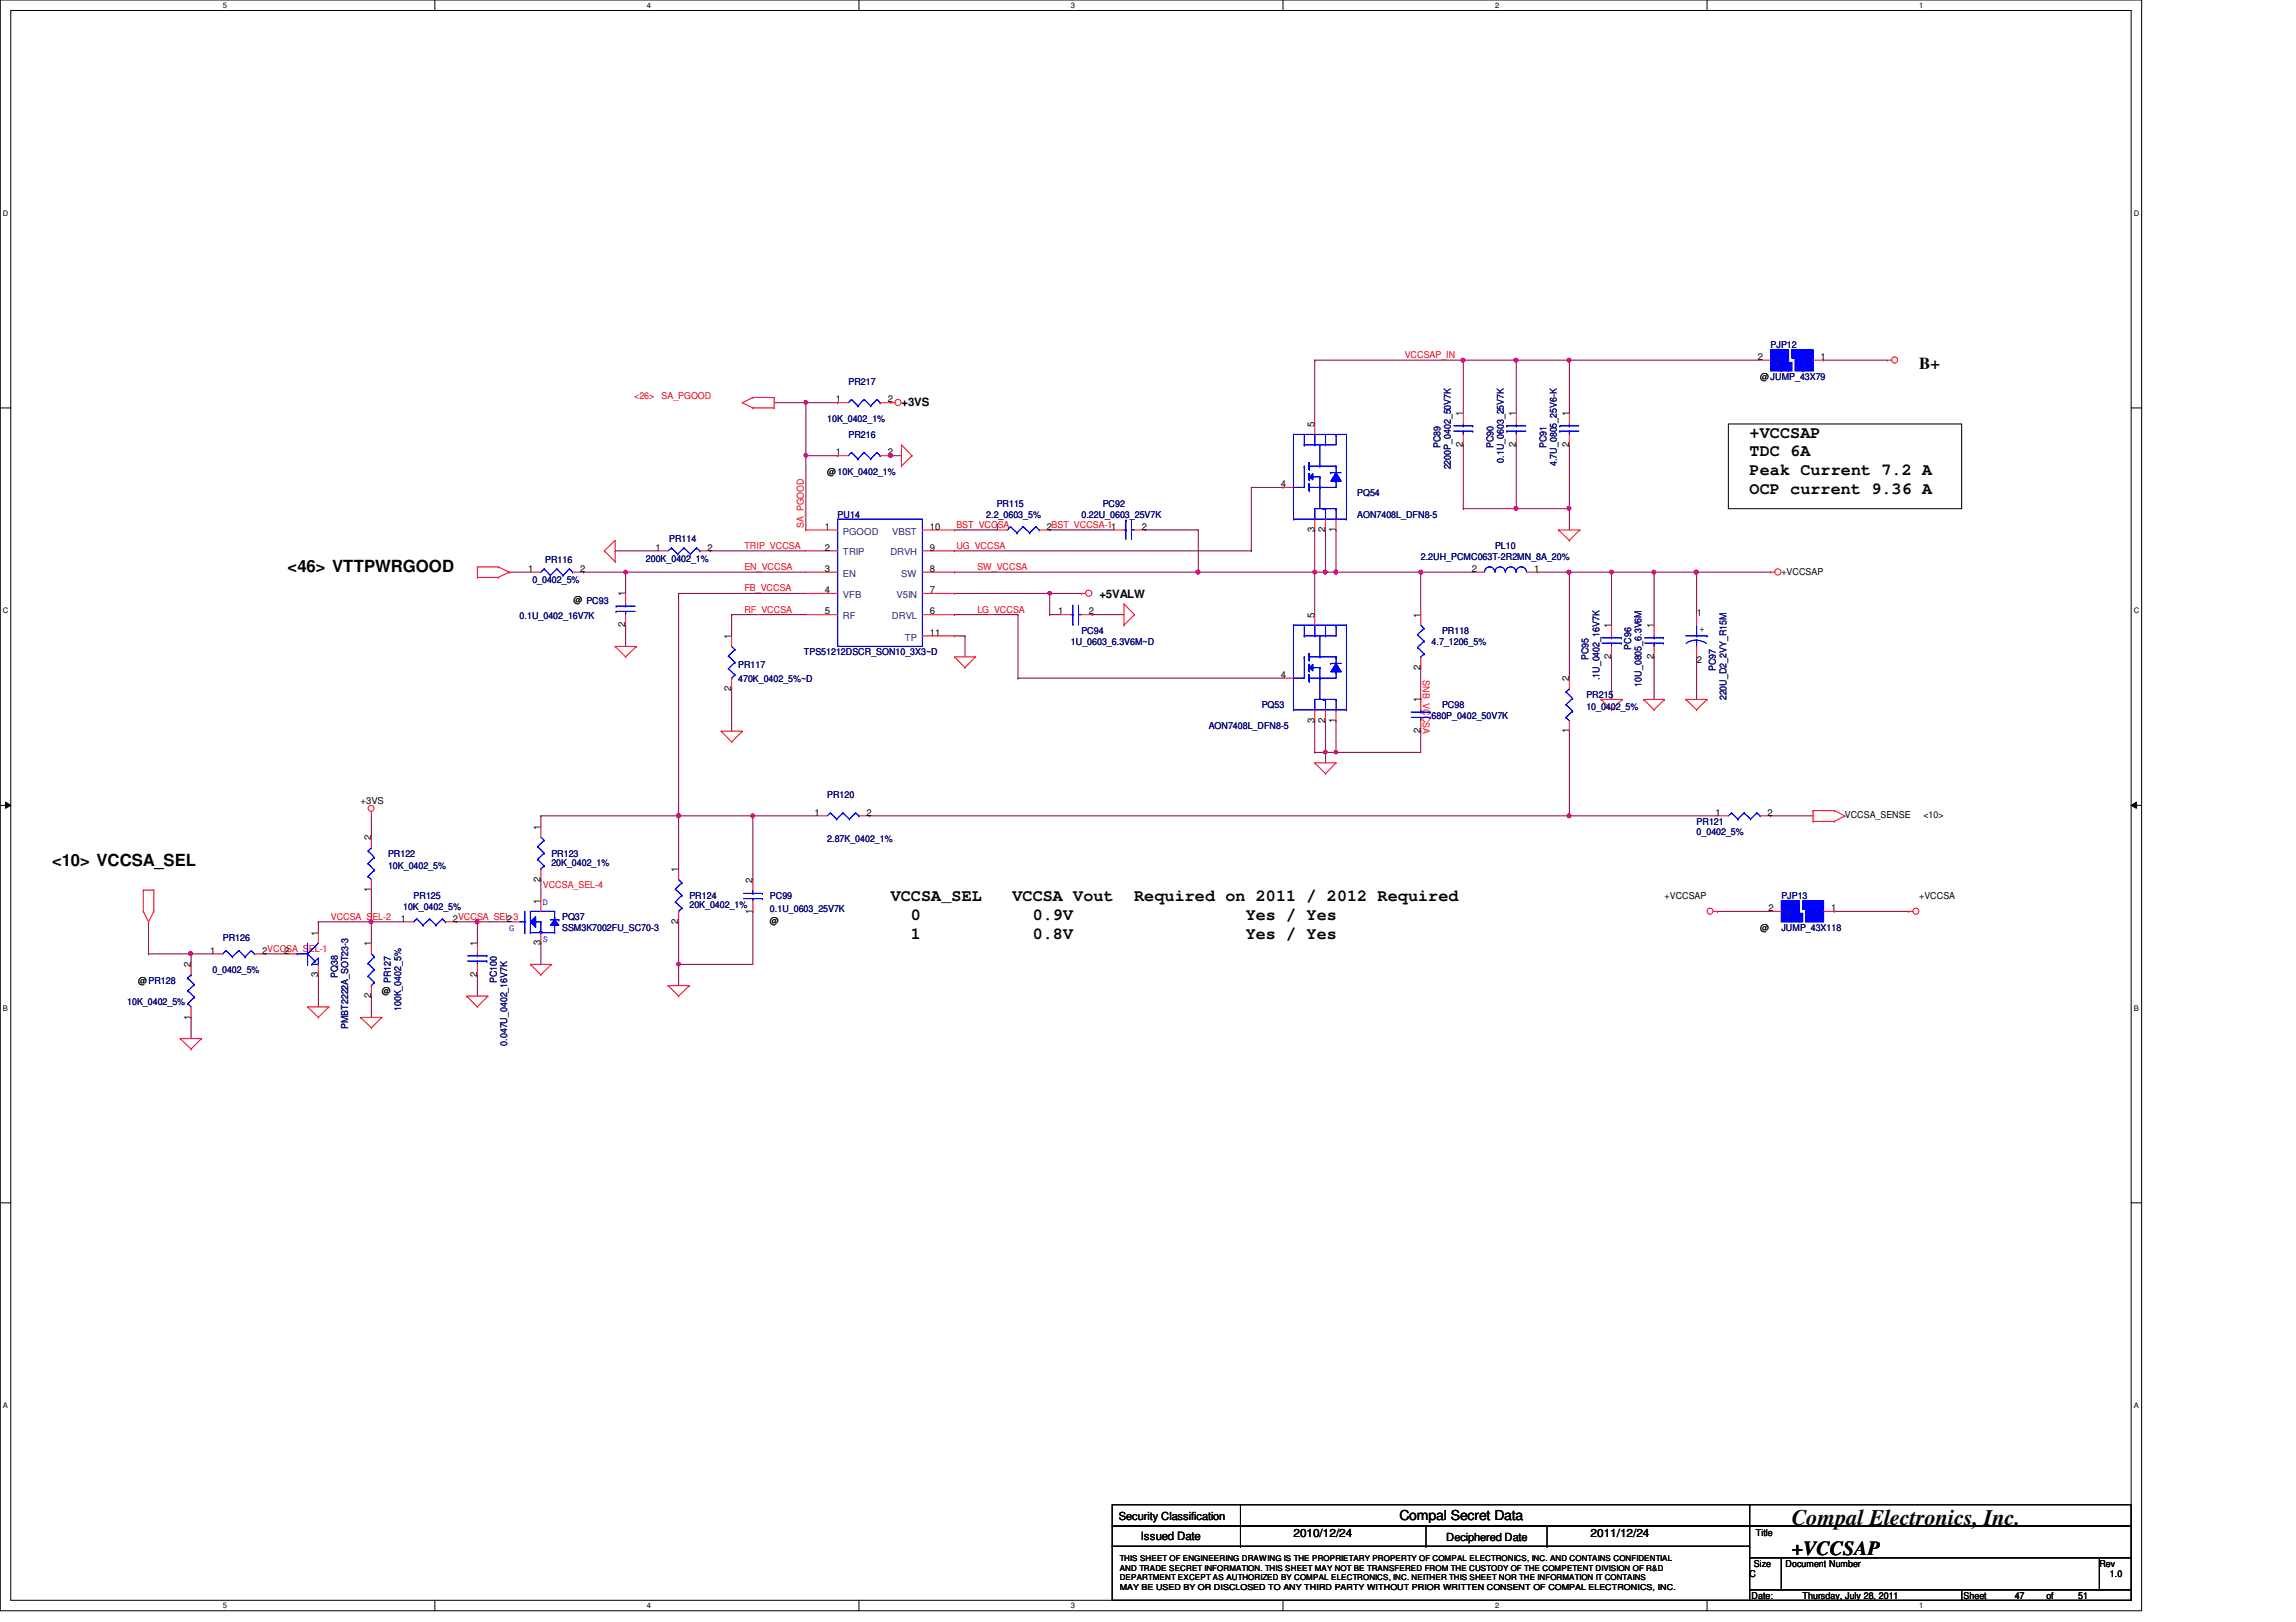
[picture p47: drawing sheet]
<svg xmlns="http://www.w3.org/2000/svg" width="297mm" height="210mm" viewBox="0 0 297 210" stroke-linecap="round" stroke-linejoin="round" font-family="sans-serif">
<defs><g id="words">
<text font-size="2.9" x="231.8" y="197.4">Compal Electronics, Inc.</text>
<text font-size="2.6" x="231.8" y="201.2">+VCCSAP</text>
<g font-size="2.2">
<text x="248.3" y="47.8">B+</text>
<text x="226.4" y="56.6">+VCCSAP</text>
<text x="226.4" y="59.1">TDC 6A</text>
<text x="226.4" y="61.5">Peak Current 7.2 A</text>
<text x="226.4" y="63.9">OCP current 9.36 A</text>
<text x="37.2" y="74">&lt;46&gt; VTTPWRGOOD</text>
<text x="6.7" y="112">&lt;10&gt; VCCSA_SEL</text>
<text x="115.2" y="116.6">VCCSA_SEL</text>
<text x="117.9" y="119">0</text>
<text x="131" y="116.6">VCCSA Vout</text>
<text x="133.6" y="119">0.9V</text>
<text x="146.7" y="116.6">Required on 2011 / 2012 Required</text>
<text x="161.2" y="119">Yes / Yes</text>
<text x="117.9" y="121.5">1</text>
<text x="133.6" y="121.5">0.8V</text>
<text x="161.2" y="121.5">Yes / Yes</text>
</g>
<text font-size="1.8" x="181.1" y="196.8">Compal Secret Data</text>
<g font-size="1.5">
<text x="116.6" y="52.5">+3VS</text>
<text x="142.2" y="77.3">+5VALW</text>
<text x="147.6" y="199.3">Issued Date</text>
<text x="167.3" y="198.8">2010/12/24</text>
<text x="205.8" y="198.8">2011/12/24</text>
</g>
<g font-size="1.4">
<text x="144.7" y="196.6">Security Classification</text>
<text x="187.1" y="199.4">Deciphered Date</text>
</g>
<g font-size="1.2" fill="#f00">
<text x="181.7" y="46.4">VCCSAP_IN</text>
<text x="82" y="51.6">&lt;26&gt;</text>
<text x="85.6" y="51.6">SA_PGOOD</text>
<text x="96.3" y="71">TRIP_VCCSA</text>
<text x="104" y="68.3" transform="rotate(-90 104 68.3)">SA_PGOOD</text>
<text x="123.7" y="71">UG_VCCSA</text>
<text x="123.7" y="68.3">BST_VCCSA</text>
<text x="96.3" y="73.8">EN_VCCSA</text>
<text x="96.3" y="76.5">FB_VCCSA</text>
<text x="126.4" y="73.8">SW_VCCSA</text>
<text x="96.3" y="79.3">RF_VCCSA</text>
<text x="126.4" y="79.3">LG_VCCSA</text>
<text x="184.1" y="88" transform="rotate(90 184.1 88)">SNB_VCCSA</text>
<text x="42.8" y="119">VCCSA_SEL-2</text>
<text x="70.2" y="114.9">VCCSA_SEL-4</text>
</g>
<g font-size="1.2">
<text x="227.4" y="46.6">2</text>
<text x="235.5" y="46.6">1</text>
<text x="108.1" y="52.1">1</text>
<text x="114.8" y="52.1">2</text>
<text x="189.3" y="53.9" transform="rotate(-90 189.3 53.9)">1</text>
<text x="196.1" y="53.9" transform="rotate(-90 196.1 53.9)">1</text>
<text x="203" y="53.9" transform="rotate(-90 203 53.9)">1</text>
<text x="227.7" y="49.1">@JUMP_43X79</text>
<text x="108.1" y="58.9">1</text>
<text x="114.8" y="58.9">2</text>
<text x="170" y="55.2" transform="rotate(-90 170 55.2)">5</text>
<text x="189.3" y="57.9" transform="rotate(-90 189.3 57.9)">2</text>
<text x="196.1" y="57.9" transform="rotate(-90 196.1 57.9)">2</text>
<text x="203" y="57.9" transform="rotate(-90 203 57.9)">2</text>
<text x="107" y="61.5">@10K_0402_1%</text>
<text x="165.7" y="63">4</text>
<text x="84.8" y="71.2">1</text>
<text x="91.5" y="71.2">2</text>
<text x="106.7" y="71.2">2</text>
<text x="106.7" y="68.5">1</text>
<text x="120.3" y="71.2">9</text>
<text x="120.3" y="68.5">10</text>
<text x="128.7" y="68.5">1</text>
<text x="135.4" y="68.5">2BST_VCCSA-11</text>
<text x="147.7" y="68.5">2</text>
<text x="170" y="68.8" transform="rotate(-90 170 68.8)">3</text>
<text x="171.4" y="68.8" transform="rotate(-90 171.4 68.8)">2</text>
<text x="172.8" y="68.8" transform="rotate(-90 172.8 68.8)">1</text>
<text x="68.3" y="74">1</text>
<text x="75.1" y="74">2</text>
<text x="80.9" y="77.2" transform="rotate(-90 80.9 77.2)">1</text>
<text x="106.7" y="74">3</text>
<text x="106.7" y="76.8">4</text>
<text x="120.3" y="76.8">7</text>
<text x="120.3" y="74">8</text>
<text x="190.4" y="74">2</text>
<text x="198.5" y="74">1</text>
<text x="230.5" y="74.4">+VCCSAP</text>
<text x="74.2" y="78.1">@ PC93</text>
<text x="80.9" y="81.2" transform="rotate(-90 80.9 81.2)">2</text>
<text x="94.6" y="82.7" transform="rotate(-90 94.6 82.7)">1</text>
<text x="106.7" y="79.5">5</text>
<text x="120.3" y="79.5">6</text>
<text x="120.3" y="82.3">11</text>
<text x="136.9" y="79.5">1</text>
<text x="140.9" y="79.5">2</text>
<text x="170" y="79.9" transform="rotate(-90 170 79.9)">5</text>
<text x="183.8" y="79.9" transform="rotate(-90 183.8 79.9)">1</text>
<text x="208.4" y="81.3" transform="rotate(-90 208.4 81.3)">1</text>
<text x="213.9" y="81.3" transform="rotate(-90 213.9 81.3)">1</text>
<text x="219.5" y="79.7">1</text>
<text x="94.6" y="89.4" transform="rotate(-90 94.6 89.4)">2</text>
<text x="165.7" y="87.7">4</text>
<text x="183.8" y="86.7" transform="rotate(-90 183.8 86.7)">2</text>
<text x="203" y="88.2" transform="rotate(-90 203 88.2)">2</text>
<text x="208.4" y="85.3" transform="rotate(-90 208.4 85.3)">2</text>
<text x="213.9" y="85.3" transform="rotate(-90 213.9 85.3)">2</text>
<text x="219.5" y="85.8">2</text>
<text x="170" y="93.5" transform="rotate(-90 170 93.5)">3</text>
<text x="171.4" y="93.5" transform="rotate(-90 171.4 93.5)">2</text>
<text x="172.8" y="93.5" transform="rotate(-90 172.8 93.5)">1</text>
<text x="183.8" y="94.9" transform="rotate(-90 183.8 94.9)">2</text>
<text x="183.8" y="90.9" transform="rotate(-90 183.8 90.9)">1</text>
<text x="203" y="94.9" transform="rotate(-90 203 94.9)">1</text>
<text x="46.6" y="104">+3VS</text>
<text x="69.9" y="107.4" transform="rotate(-90 69.9 107.4)">1</text>
<text x="105.4" y="105.5">1</text>
<text x="112.1" y="105.5">2</text>
<text x="222" y="105.5">1</text>
<text x="228.7" y="105.5">2</text>
<text x="238.7" y="105.9">VCCSA_SENSE</text>
<text x="248.8" y="105.9">&lt;10&gt;</text>
<text x="48" y="108.8" transform="rotate(-90 48 108.8)">2</text>
<text x="87.8" y="112.9" transform="rotate(-90 87.8 112.9)">1</text>
<text x="48" y="115.5" transform="rotate(-90 48 115.5)">1</text>
<text x="51.9" y="119.3">1</text>
<text x="58.6" y="119.3">2VCCSA_SEL-3</text>
<text x="65.6" y="119.3">2</text>
<text x="69.9" y="117" transform="rotate(-90 69.9 117)">1</text>
<text x="69.9" y="114.1" transform="rotate(-90 69.9 114.1)">2</text>
<text x="87.8" y="119.6" transform="rotate(-90 87.8 119.6)">2</text>
<text x="97.4" y="118.2" transform="rotate(-90 97.4 118.2)">1</text>
<text x="97.4" y="114.2" transform="rotate(-90 97.4 114.2)">2</text>
<text x="99.6" y="119.6">@</text>
<text x="215.3" y="116.3">+VCCSAP</text>
<text x="228.8" y="117.9">2</text>
<text x="236.9" y="117.9">1</text>
<text x="248.3" y="116.3">+VCCSA</text>
<text x="24.7" y="125.2" transform="rotate(-90 24.7 125.2)">2</text>
<text x="27.2" y="123.4">1</text>
<text x="33.9" y="123.4">2VCCSA_SEL-1</text>
<text x="36.8" y="123.4">2</text>
<text x="41.1" y="121.1" transform="rotate(-90 41.1 121.1)">1</text>
<text x="48" y="122.5" transform="rotate(-90 48 122.5)">1</text>
<text x="61.7" y="122.5" transform="rotate(-90 61.7 122.5)">1</text>
<text x="69.9" y="122.3" transform="rotate(-90 69.9 122.3)">3</text>
<text x="227.7" y="120.4">@</text>
<text x="17.9" y="127.3">@PR128</text>
<text x="24.7" y="132" transform="rotate(-90 24.7 132)">1</text>
<text x="41.1" y="126.4" transform="rotate(-90 41.1 126.4)">3</text>
<text x="48" y="129.2" transform="rotate(-90 48 129.2)">2</text>
<text x="49.4" y="128.7">@</text>
<text x="61.7" y="126.4" transform="rotate(-90 61.7 126.4)">2</text>
<text x="226.9" y="202.7">Size</text>
<text x="227.2" y="198.8">Title</text>
<text x="231" y="202.7">Document Number</text>
<text x="271.6" y="202.7">Rev</text>
<text x="226.4" y="204.1">C</text>
<text x="226.6" y="206.9">Date:</text>
<text x="233.2" y="206.9">Thursday, July 28, 2011</text>
<text x="254" y="206.9">Sheet</text>
<text x="260.6" y="206.9">47</text>
<text x="264.7" y="206.9">of</text>
<text x="268.9" y="206.9">51</text>
<text x="273" y="204.1">1.0</text>
</g>
<g font-size="1.2" fill="#000080">
<text x="229.1" y="45">PJP12</text>
<text x="109.8" y="49.8">PR217</text>
<text x="107" y="54.6">10K_0402_1%</text>
<text x="109.8" y="56.7">PR216</text>
<text x="186.3" y="58" transform="rotate(-90 186.3 58)">PC89</text>
<text x="193.2" y="58" transform="rotate(-90 193.2 58)">PC90</text>
<text x="194.6" y="59.9" transform="rotate(-90 194.6 59.9)">0.1U_0603_25V7K</text>
<text x="200.1" y="58" transform="rotate(-90 200.1 58)">PC91</text>
<text x="128.9" y="65.6">PR115</text>
<text x="142.7" y="65.6">PC92</text>
<text x="175.6" y="64.2">PQ54</text>
<text x="187.7" y="60.7" transform="rotate(-90 187.7 60.7)">2200P_0402_50V7K</text>
<text x="201.4" y="60.3" transform="rotate(-90 201.4 60.3)">4.7U_0805_25V6-K</text>
<text x="86.6" y="70.1">PR114</text>
<text x="108.4" y="67">PU14</text>
<text x="127.6" y="67">2.2_0603_5%</text>
<text x="139.9" y="67">0.22U_0603_25V7K</text>
<text x="175.6" y="67">AON7408L_DFN8-5</text>
<text x="193.4" y="71.1">PL10</text>
<text x="68.9" y="75.5">0_0402_5%</text>
<text x="70.5" y="72.9">PR116</text>
<text x="83.6" y="72.7">200K_0402_1%</text>
<text x="183.8" y="72.4">2.2UH_PCMC063T-2R2MN_8A_20%</text>
<text x="67.2" y="80.1">0.1U_0402_16V7K</text>
<text x="138.6" y="83.4">1U_0603_6.3V6M~D</text>
<text x="139.9" y="82">PC94</text>
<text x="185.2" y="83.4">4.7_1206_5%</text>
<text x="186.6" y="82">PR118</text>
<text x="95.5" y="86.4">PR117</text>
<text x="95.5" y="88.2">470K_0402_5%~D</text>
<text x="104" y="84.8">TPS51212DSCR_SON10_3X3~D</text>
<text x="205.5" y="85.4" transform="rotate(-90 205.5 85.4)">PC95</text>
<text x="206.9" y="88.1" transform="rotate(-90 206.9 88.1)">.1U_0402_16V7K</text>
<text x="211" y="84.1" transform="rotate(-90 211 84.1)">PC96</text>
<text x="212.4" y="88.9" transform="rotate(-90 212.4 88.9)">10U_0805_6.3V6M</text>
<text x="222" y="86.8" transform="rotate(-90 222 86.8)">PC97</text>
<text x="156.4" y="94.4">AON7408L_DFN8-5</text>
<text x="163.2" y="91.7">PQ53</text>
<text x="185.2" y="93">680P_0402_50V7K</text>
<text x="186.6" y="91.7">PC98</text>
<text x="205.2" y="90.3">PR215</text>
<text x="205.2" y="91.9">10_0402_5%</text>
<text x="223.3" y="90.6" transform="rotate(-90 223.3 90.6)">220U_D2_2VY_R15M</text>
<text x="107" y="103.3">PR120</text>
<text x="219.5" y="106.7">PR121</text>
<text x="50.2" y="110.9">PR122</text>
<text x="50.2" y="112.5">10K_0402_5%</text>
<text x="71.3" y="110.9">PR123</text>
<text x="71.3" y="112.1">20K_0402_1%</text>
<text x="107" y="108.9">2.87K_0402_1%</text>
<text x="219.5" y="108.1">0_0402_5%</text>
<text x="52.2" y="117.7">10K_0402_5%</text>
<text x="53.5" y="116.3">PR125</text>
<text x="72.7" y="119.1">PQ37</text>
<text x="89.2" y="116.3">PR124</text>
<text x="89.2" y="117.6">20K_0402_1%</text>
<text x="99.6" y="116.3">PC99</text>
<text x="99.6" y="118">0.1U_0603_25V7K</text>
<text x="230.5" y="116.3">PJP13</text>
<text x="27.5" y="125.9">0_0402_5%</text>
<text x="28.8" y="121.8">PR126</text>
<text x="72.7" y="120.4">SSM3K7002FU_SC70-3</text>
<text x="230.5" y="120.4">JUMP_43X118</text>
<text x="16.5" y="130">10K_0402_5%</text>
<text x="43.7" y="126.6" transform="rotate(-90 43.7 126.6)">PQ38</text>
<text x="50.5" y="127.3" transform="rotate(-90 50.5 127.3)">PR127</text>
<text x="51.9" y="130.9" transform="rotate(-90 51.9 130.9)">100K_0402_5%</text>
<text x="64.3" y="127.3" transform="rotate(-90 64.3 127.3)">PC100</text>
<text x="45" y="133.2" transform="rotate(-90 45 133.2)">PMBT2222A_SOT23-3</text>
<text x="65.6" y="135.3" transform="rotate(-90 65.6 135.3)">0.047U_0402_16V7K</text>
</g>
<g font-size="1.2" fill="#004080">
<text x="229.7" y="47.2">2</text>
<text x="233.2" y="47.2">1</text>
<text x="109" y="71.9">TRIP</text>
<text x="109" y="69.2">PGOOD</text>
<text x="115.2" y="71.9">DRVH</text>
<text x="115.4" y="69.2">VBST</text>
<text x="109" y="74.6">EN</text>
<text x="109" y="77.4">VFB</text>
<text x="116" y="77.4">V5IN</text>
<text x="116.6" y="74.6">SW</text>
<text x="109" y="80.1">RF</text>
<text x="115.4" y="80.1">DRVL</text>
<text x="117" y="82.9">TP</text>
<text x="231.1" y="118.5">2</text>
<text x="234.6" y="118.5">1</text>
</g>
<g font-size="1.2" fill="#00f">
<text x="219.9" y="81.8">+</text>
<text x="70.2" y="117.2">D</text>
<text x="65.9" y="120.5">G</text>
<text x="70.2" y="122">S</text>
</g>
<text font-size="1.1" x="144.9" y="205.7">MAY BE USED BY OR DISCLOSED TO ANY THIRD PARTY WITHOUT PRIOR WRITTEN CONSENT OF COMPAL ELECTRONICS, INC.</text>
<g font-size="1">
<text x="28.8" y="1">5</text>
<text x="83.7" y="1">4</text>
<text x="138.6" y="1">3</text>
<text x="193.4" y="1">2</text>
<text x="248.3" y="1">1</text>
<text x=".4" y="27.9">D</text>
<text x="276.1" y="27.9">D</text>
<text x=".4" y="79.4">C</text>
<text x="276.1" y="79.4">C</text>
<text x=".4" y="130.8">B</text>
<text x="276.1" y="130.8">B</text>
<text x=".4" y="182.2">A</text>
<text x="276.1" y="182.2">A</text>
<text x="144.9" y="203.2">AND TRADE SECRET INFORMATION. THIS SHEET MAY NOT BE TRANSFERED FROM THE CUSTODY OF THE COMPETENT DIVISION OF R&amp;D</text>
<text x="144.9" y="202">THIS SHEET OF ENGINEERING DRAWING IS THE PROPRIETARY PROPERTY OF COMPAL ELECTRONICS, INC. AND CONTAINS CONFIDENTIAL</text>
<text x="28.8" y="208.1">5</text>
<text x="83.7" y="208.1">4</text>
<text x="138.6" y="208.1">3</text>
<text x="144.9" y="204.5">DEPARTMENT EXCEPT AS AUTHORIZED BY COMPAL ELECTRONICS, INC. NEITHER THIS SHEET NOR THE INFORMATION IT CONTAINS</text>
<text x="193.4" y="208.1">2</text>
<text x="248.3" y="208.1">1</text>
</g>
</g></defs>
<path d="M0 0h277.1v208.4h-277.1zM1.4 1.4h274.3v205.7h-274.3z" fill="none" stroke="#000" stroke-width=".13"/>
<g fill="#fff">
<path d="M28.8 .1h.6v1.1h-.6z"/>
<path d="M28.8 207.2h.6v1.1h-.6z"/>
</g>
<path d="M56.3 0v1.4M56.3 207.1v1.3" fill="none" stroke="#000" stroke-width=".13"/>
<g fill="#fff">
<path d="M83.7 .1h.5v1.1h-.5z"/>
<path d="M83.7 207.2h.5v1.1h-.5z"/>
</g>
<path d="M111.1 0v1.4M111.1 207.1v1.3" fill="none" stroke="#000" stroke-width=".13"/>
<g fill="#fff">
<path d="M138.6 .1h.5v1.1h-.5z"/>
<path d="M138.6 207.2h.5v1.1h-.5z"/>
</g>
<path d="M166 0v1.4M166 207.1v1.3" fill="none" stroke="#000" stroke-width=".13"/>
<g fill="#fff">
<path d="M193.4 .1h.6v1.1h-.6z"/>
<path d="M193.4 207.2h.6v1.1h-.6z"/>
</g>
<path d="M220.8 0v1.4M220.8 207.1v1.3" fill="none" stroke="#000" stroke-width=".13"/>
<g fill="#fff">
<path d="M248.3 .1h.5v1.1h-.5z"/>
<path d="M248.3 207.2h.5v1.1h-.5z"/>
<path d="M.4 27.1h.7v1.1h-.7z"/>
<path d="M276.1 27.1h.7v1.1h-.7z"/>
<path d="M.4 78.5h.7v1.1h-.7z"/>
<path d="M276.1 78.5h.7v1.1h-.7z"/>
</g>
<path d="M0 52.8h1.4M275.7 52.8h1.4" fill="none" stroke="#000" stroke-width=".13"/>
<g fill="#fff">
<path d="M.4 129.9h.6v1.1h-.6z"/>
<path d="M276.1 129.9h.6v1.1h-.6z"/>
</g>
<path d="M0 104.2h1.4M.7 103.8l.7 .4-.7 .4zM275.7 104.2l.7-.4v.8zM275.7 104.2h1.4" fill="none" stroke="#000" stroke-width=".13"/>
<path d="M.7 103.8l.7 .4-.7 .4zM275.7 104.2l.7-.4v.8z" fill="#000"/>
<g fill="#fff">
<path d="M.4 181.4h.6v1.1h-.6z"/>
<path d="M276.1 181.4h.6v1.1h-.6z"/>
</g>
<path d="M0 155.7h1.4M275.7 155.7h1.4" fill="none" stroke="#000" stroke-width=".13"/>
<path d="M123.5 71.3h.1M123.5 71.3h38.4M155 74h.1M155 74h15.1M161.9 71.3h.1M161.9 63.1v8.2M171.5 97.4h.1M171.5 97.4v1.3M222.2 117.9h.1M222.2 117.9h6.9M237.3 117.9h.1M237.3 117.9h9.6" fill="none" stroke="#800040" stroke-width=".13"/>
<circle cx="171.4" cy="97.3" r=".25" fill="#f0f"/>
<circle cx="171.4" cy="97.3" r=".25" fill="none" stroke="#f0f" stroke-width=".13"/>
<path d="M170.1 46.6h.1M170.1 46.6v8.3M171.5 68.6h.1M171.5 68.6v5.4M170.1 93.3h.1M170.1 93.3v4.1M171.5 93.3h.1M171.5 93.3v4.1M172.8 93.3h.1M172.8 93.3v4.1" fill="none" stroke="#800040" stroke-width=".13"/>
<circle cx="171.4" cy="74" r=".26" fill="#f0f"/>
<circle cx="171.4" cy="74" r=".26" fill="none" stroke="#f0f" stroke-width=".13"/>
<path d="M97.4 105.6h.1M97.4 105.6h8.2" fill="none" stroke="#800040" stroke-width=".13"/>
<path d="M97.2 105.4l.2-.1 .2 .1-.1 .4h-.1h-.2z" fill-rule="evenodd" fill="#f0f"/>
<path d="M97.2 105.4l.2-.1 .2 .1-.1 .4h-.1h-.2z" fill="none" stroke="#f0f" stroke-width=".13"/>
<path d="M87.8 105.6h.1M87.8 105.6v6.8" fill="none" stroke="#800040" stroke-width=".13"/>
<circle cx="87.8" cy="105.6" r=".26" fill="#f0f"/>
<circle cx="87.8" cy="105.6" r=".26" fill="none" stroke="#f0f" stroke-width=".13"/>
<path d="M183.8 74h.1M183.8 74h6.9" fill="none" stroke="#800040" stroke-width=".13"/>
<circle cx="183.8" cy="74" r=".26" fill="#f0f"/>
<circle cx="183.8" cy="74" r=".26" fill="none" stroke="#f0f" stroke-width=".13"/>
<path d="M172.8 68.6h.1M172.8 68.6v5.4M203 74h.1M203 74h5.5" fill="none" stroke="#800040" stroke-width=".13"/>
<path d="M172.6 73.9l.2-.1 .2 .1v.3l-.2 .1-.2-.1z" fill-rule="evenodd" fill="#f0f"/>
<path d="M172.6 73.9l.2-.1 .2 .1v.3l-.2 .1-.2-.1z" fill="none" stroke="#f0f" stroke-width=".13"/>
<path d="M172.8 74h.1M172.8 74h11M183.8 74h.1M183.8 74v5.5M172.8 97.4h.1M183.8 86.4h.1M183.8 94.6h.1M183.8 86.4v4.1M183.8 94.6v2.8h-11" fill="none" stroke="#800040" stroke-width=".13"/>
<path d="M172.6 97.2h.4l.1 .1-.1 .2-.2 .1-.2-.1z" fill-rule="evenodd" fill="#f0f"/>
<path d="M172.6 97.2h.4l.1 .1-.1 .2-.2 .1-.2-.1z" fill="none" stroke="#f0f" stroke-width=".13"/>
<path d="M203 105.6h.1M203 105.6h19.2" fill="none" stroke="#800040" stroke-width=".13"/>
<circle cx="203" cy="105.6" r=".26" fill="#f0f"/>
<circle cx="203" cy="105.6" r=".26" fill="none" stroke="#f0f" stroke-width=".13"/>
<path d="M170.1 74h.1M170.1 74v5.5" fill="none" stroke="#800040" stroke-width=".13"/>
<circle cx="170.1" cy="74" r=".26" fill="#f0f"/>
<circle cx="170.1" cy="74" r=".26" fill="none" stroke="#f0f" stroke-width=".13"/>
<path d="M170.1 46.6h.1M170.1 46.6h19.2M208.5 74h.1M208.5 74v6.9M131.7 87.8h.1M131.7 87.8h34.3M214 85h.1M214 85v5.5" fill="none" stroke="#800040" stroke-width=".13"/>
<circle cx="208.5" cy="74" r=".26" fill="#f0f"/>
<circle cx="208.5" cy="74" r=".26" fill="none" stroke="#f0f" stroke-width=".13"/>
<path d="M214 74h.1M214 74v6.9M219.5 74h.1M219.5 74v5.5M208.5 85h.1M208.5 85v5.5" fill="none" stroke="#800040" stroke-width=".13"/>
<circle cx="219.5" cy="74" r=".26" fill="#f0f"/>
<circle cx="219.5" cy="74" r=".26" fill="none" stroke="#f0f" stroke-width=".13"/>
<path d="M208.5 74h.1M208.5 74h5.5M219.5 74h.1M219.5 74h9.6" fill="none" stroke="#800040" stroke-width=".13"/>
<circle cx="219.5" cy="74" r=".26" fill="#f0f"/>
<circle cx="219.5" cy="74" r=".26" fill="none" stroke="#f0f" stroke-width=".13"/>
<path d="M214 74h.1M214 74h5.5" fill="none" stroke="#800040" stroke-width=".13"/>
<path d="M213.8 73.9l.1-.1 .3 .1-.1 .3-.2 .1-.1-.1z" fill-rule="evenodd" fill="#f0f"/>
<path d="M213.8 73.9l.1-.1 .3 .1-.1 .3-.2 .1-.1-.1z" fill="none" stroke="#f0f" stroke-width=".13"/>
<path d="M189.3 57.6h.1M189.3 57.6v8.2M196.2 57.6h.1M196.2 57.6v8.2M203 57.6h.1M203 46.6h.1M203 46.6v6.9M203 57.6v11M196.2 65.8h.1M196.2 65.8h6.8M203 65.8h.1" fill="none" stroke="#800040" stroke-width=".13"/>
<circle cx="203" cy="65.8" r=".26" fill="#f0f"/>
<circle cx="203" cy="65.8" r=".26" fill="none" stroke="#f0f" stroke-width=".13"/>
<circle cx="196.1" cy="65.8" r=".26" fill="#f0f"/>
<circle cx="196.1" cy="65.8" r=".26" fill="none" stroke="#f0f" stroke-width=".13"/>
<path d="M189.3 46.6h.1M189.3 46.6v6.9M196.2 46.6h.1M196.2 46.6v6.9M196.2 46.6h6.8M189.3 65.8h.1M189.3 65.8h6.9" fill="none" stroke="#800040" stroke-width=".13"/>
<circle cx="196.1" cy="46.6" r=".26" fill="#f0f"/>
<circle cx="196.1" cy="46.6" r=".26" fill="none" stroke="#f0f" stroke-width=".13"/>
<path d="M189.3 46.6h.1M189.3 46.6h6.9" fill="none" stroke="#800040" stroke-width=".13"/>
<circle cx="189.3" cy="46.6" r=".26" fill="#f0f"/>
<circle cx="189.3" cy="46.6" r=".26" fill="none" stroke="#f0f" stroke-width=".13"/>
<path d="M87.8 124.8h.1M87.8 124.8v2.8" fill="none" stroke="#800040" stroke-width=".13"/>
<circle cx="87.8" cy="124.8" r=".25" fill="#f0f"/>
<circle cx="87.8" cy="124.8" r=".25" fill="none" stroke="#f0f" stroke-width=".13"/>
<path d="M41.2 119.3h.1M41.2 119.3h11M41.2 119.3v1.4M48 115.2h.1M48 119.3h.1M48 115.2v4.1M59 119.3h.1M59 119.3h2.8M19.2 123.4h.1M19.2 123.4h5.5M41.2 126.2h.1M41.2 126.2v4.1" fill="none" stroke="#800040" stroke-width=".13"/>
<circle cx="48" cy="119.3" r=".26" fill="#f0f"/>
<circle cx="48" cy="119.3" r=".26" fill="none" stroke="#f0f" stroke-width=".13"/>
<path d="M24.7 123.4h.1M24.7 123.4h2.8M34.3 123.4h.1M34.3 123.4h2.7" fill="none" stroke="#800040" stroke-width=".13"/>
<circle cx="24.7" cy="123.4" r=".26" fill="#f0f"/>
<circle cx="24.7" cy="123.4" r=".26" fill="none" stroke="#f0f" stroke-width=".13"/>
<path d="M19.2 119.3h.1M19.2 119.3v4.1M61.8 119.3h.1M61.8 119.3v2.7M61.8 119.3h4.1M70 122h.1M70 122v2.8" fill="none" stroke="#800040" stroke-width=".13"/>
<circle cx="61.7" cy="119.3" r=".26" fill="#f0f"/>
<circle cx="61.7" cy="119.3" r=".26" fill="none" stroke="#f0f" stroke-width=".13"/>
<g fill="none" stroke="#800040" stroke-width=".13">
<path d="M87.8 76.8h.1M87.8 76.8v28.8M123.5 68.6h.1M123.5 79.5h.1M123.5 68.6h5.4M123.5 79.5h8.2M48 119.3h.1M48 105.6h.1M48 105.6v2.7M48 119.3v2.7M70 105.6h.1M70 113.8h.1"/>
<path d="M70 105.6h17.8M70 105.6v1.4M70 113.8v2.8M87.8 105.6h.1M24.7 123.4h.1M24.7 131.7h.1M24.7 123.4v1.4M24.7 131.7v2.7M48 128.9h.1M48 128.9v2.8M61.8 126.2h.1M61.8 126.2v2.7"/>
</g>
<circle cx="87.8" cy="105.6" r=".26" fill="#f0f"/>
<circle cx="87.8" cy="105.6" r=".26" fill="none" stroke="#f0f" stroke-width=".13"/>
<path d="M135.8 68.6h.1M135.8 76.8h.1M135.8 68.6h8.3M135.8 76.8h4.1M124.8 82.3h.1M124.8 82.3v2.7" fill="none" stroke="#800040" stroke-width=".13"/>
<circle cx="135.8" cy="76.8" r=".25" fill="#f0f"/>
<circle cx="135.8" cy="76.8" r=".25" fill="none" stroke="#f0f" stroke-width=".13"/>
<g fill="none" stroke="#800040" stroke-width=".13">
<path d="M65.9 74h.1M65.9 74h2.7M79.6 71.3h.1M79.6 71.3h5.4M80.9 74h.1M80.9 74h23.4M91.9 71.3h.1M91.9 71.3h12.4M135.8 76.8h.1M135.8 76.8v2.7M141.3 79.5h.1M141.3 79.5h4.1"/>
<path d="M94.7 89.2h.1M94.7 89.2v5.4"/>
</g>
<circle cx="80.9" cy="74" r=".26" fill="#f0f"/>
<circle cx="80.9" cy="74" r=".26" fill="none" stroke="#f0f" stroke-width=".13"/>
<g fill="none" stroke="#800040" stroke-width=".13">
<path d="M75.5 74h.1M75.5 74h5.4M80.9 74h.1M80.9 74v2.8M87.8 76.8h.1M87.8 76.8h16.5M94.7 79.5h.1M94.7 79.5h9.6M94.7 79.5v2.8M123.5 74h.1M123.5 74h31.5M131.7 79.5h.1"/>
<path d="M131.7 79.5v8.3M135.8 79.5h.1M135.8 79.5h1.4M148.2 68.6h.1M148.2 68.6h6.8M80.9 80.9h.1M80.9 80.9v2.8M123.5 82.3h.1M123.5 82.3h1.3"/>
</g>
<circle cx="155" cy="74" r=".26" fill="#f0f"/>
<circle cx="155" cy="74" r=".26" fill="none" stroke="#f0f" stroke-width=".13"/>
<path d="M155 68.6h.1M155 68.6v5.4M171.5 74h.1M171.5 74h1.3" fill="none" stroke="#800040" stroke-width=".13"/>
<path d="M172.6 73.9l.2-.1 .2 .1v.3l-.2 .1-.2-.1z" fill-rule="evenodd" fill="#f0f"/>
<path d="M172.6 73.9l.2-.1 .2 .1v.3l-.2 .1-.2-.1z" fill="none" stroke="#f0f" stroke-width=".13"/>
<path d="M203 46.6h.1M203 46.6h24.7M235.9 46.6h.1M235.9 46.6h8.3M170.1 68.6h.1M170.1 74h.1M170.1 68.6v5.4M170.1 74h1.4" fill="none" stroke="#800040" stroke-width=".13"/>
<circle cx="203" cy="46.6" r=".26" fill="#f0f"/>
<circle cx="203" cy="46.6" r=".26" fill="none" stroke="#f0f" stroke-width=".13"/>
<g fill="none" stroke="#800040" stroke-width=".13">
<path d="M123.5 76.8h.1M123.5 76.8h12.3M161.9 63.1h4.1M166 63.1h.1M203 74h.1M203 74v13.8M170.1 97.4h.1M170.1 97.4h2.7M171.5 97.4h.1M219.5 85h.1M219.5 85v5.5M87.8 105.6h.1"/>
<path d="M87.8 119.3h.1M87.8 105.6h9.6M87.8 119.3v5.5M97.4 105.6h.1M97.4 117.9h.1M97.4 105.6v8.2M97.4 117.9v6.9h-9.6M229.1 105.6h.1M229.1 105.6h5.5M87.8 124.8h.1"/>
</g>
<circle cx="203" cy="74" r=".26" fill="#f0f"/>
<circle cx="203" cy="74" r=".26" fill="none" stroke="#f0f" stroke-width=".13"/>
<path d="M104.3 59v9.6M115.2 58.8h.1M115.2 58.8v.2M104.3 68.6h.1M198.9 74h.1M198.9 74h4.1M203 94.6v11M112.5 105.6h.1M112.5 105.6h90.5M203 105.6h.1" fill="none" stroke="#800040" stroke-width=".13"/>
<circle cx="115.2" cy="58.9" r=".26" fill="#f0f"/>
<circle cx="115.2" cy="58.9" r=".26" fill="none" stroke="#f0f" stroke-width=".13"/>
<path d="M104.3 59h.1M104.3 59h4.1M108.4 52.1h.1M108.4 59h.1M108.4 52.1h-4.1v6.9M115.2 59h.1M115.2 59h1.4" fill="none" stroke="#800040" stroke-width=".13"/>
<path d="M104.1 51.9l.1-.1 .2 .1v.3l-.2 .1-.1-.1z" fill-rule="evenodd" fill="#f0f"/>
<path d="M104.1 51.9l.1-.1 .2 .1v.3l-.2 .1-.1-.1z" fill="none" stroke="#f0f" stroke-width=".13"/>
<path d="M104.1 58.7h.1l.2 .1v.3l-.2 .1-.1-.1z" fill-rule="evenodd" fill="#f0f"/>
<path d="M104.1 58.7h.1l.2 .1v.3l-.2 .1-.1-.1z" fill="none" stroke="#f0f" stroke-width=".13"/>
<path d="M100.2 52.1h4.1M104.3 52.1h.1" fill="none" stroke="#800040" stroke-width=".13"/>
<g fill="none" stroke="#f00" stroke-width=".13">
<path d="M96.1 52.1h.1M96.1 52.1l1.3 .7M97.4 51.4h.1M97.4 52.8h.1M97.4 51.4h2.8M97.4 51.4l-1.3 .7M97.4 52.8h2.8M100.2 52.8h.1M100.2 51.4h.1M100.2 51.4v1.4M115.2 52.1h.1M115.2 52.1h.6"/>
<path d="M116.6 57.6h.1M116.6 57.6v2.7M116.6 57.6l1.4 1.4M118 59h.1M118 59l-1.4 1.3M244.2 46.6h.1M244.2 46.6h.5M61.8 73.4h.1M61.8 74.7h.1M61.8 73.4h2.7M61.8 73.4v1.3M61.8 74.7h2.7"/>
<path d="M64.5 73.4h.1M64.5 74.7h.1M64.5 73.4l1.4 .6M65.9 74h.1M65.9 74l-1.4 .7M78.2 71.3h.1M78.2 71.3l1.4 1.4M79.6 69.9h.1M79.6 72.7h.1M79.6 69.9v2.8M79.6 69.9l-1.4 1.4M116.6 60.3h.1"/>
<path d="M139.9 76.8h.1M139.9 76.8h.6M145.4 78.1h.1M145.4 78.1v2.8M145.4 78.1l1.4 1.4M146.8 79.5h.1M146.8 79.5l-1.4 1.4M201.6 68.6h.1M201.6 68.6h2.8M201.6 68.6l1.4 1.3M203 69.9h.1M204.4 68.6h.1"/>
<path d="M204.4 68.6l-1.4 1.3M229.1 74h.1M229.1 74h.5M79.6 83.7h.1M79.6 83.7h2.7M79.6 83.7l1.3 1.3M80.9 85h.1M82.3 83.7h.1M82.3 83.7l-1.4 1.3M93.3 94.6h.1M93.3 94.6h2.8M93.3 94.6l1.4 1.4"/>
<path d="M94.7 96h.1M96.1 94.6h.1M96.1 94.6l-1.4 1.4M123.5 85h.1M123.5 85h2.7M123.5 85l1.3 1.4M124.8 86.4h.1M126.2 85h.1M126.2 85l-1.4 1.4M145.4 80.9h.1M170.1 98.7h.1M170.1 98.7h2.7"/>
<path d="M170.1 98.7l1.4 1.4M172.8 98.7h.1M172.8 98.7l-1.3 1.4M207.1 90.5h.1M207.1 90.5h2.8M207.1 90.5l1.4 1.4M208.5 91.9h.1M209.9 90.5h.1M209.9 90.5l-1.4 1.4M212.6 90.5h.1M212.6 90.5h2.7M212.6 90.5l1.4 1.4"/>
<path d="M214 91.9h.1M215.3 90.5h.1M215.3 90.5l-1.3 1.4M218.1 90.5h.1M218.1 90.5h2.7M218.1 90.5l1.4 1.4M219.5 91.9h.1M220.8 90.5h.1M220.8 90.5l-1.3 1.4M18.5 117.9h.1M18.5 115.2h.1M18.5 117.9l.7 1.4"/>
<path d="M18.5 115.2v2.7M18.5 115.2h1.4M19.2 119.3h.1M19.9 115.2h.1M19.9 117.9h.1M19.9 115.2v2.7M19.9 117.9l-.7 1.4M48 105.6h.1M48 105v.6M171.5 100.1h.1M221.7 117.9h.5M222.2 117.9h.1"/>
<path d="M234.6 106.3h.1M234.6 104.9h.1M234.6 106.3h2.7M234.6 104.9v1.4M234.6 104.9h2.7M237.3 106.3h.1M237.3 104.9h.1M237.3 104.9l1.4 .7M238.7 105.6h.1M238.7 105.6l-1.4 .7M246.9 117.9h.1M246.9 117.9h.6"/>
<path d="M23.3 134.4h.1M23.3 134.4h2.8M23.3 134.4l1.4 1.4M24.7 135.8h.1M26.1 134.4h.1M26.1 134.4l-1.4 1.4M39.8 130.3h.1M39.8 130.3h2.7M39.8 130.3l1.4 1.4M41.2 131.7h.1M42.5 130.3h.1M42.5 130.3l-1.3 1.4"/>
<path d="M46.6 131.7h.1M46.6 131.7h2.8M46.6 131.7l1.4 1.3M48 133h.1M49.4 131.7h.1M49.4 131.7l-1.4 1.3M60.4 128.9h.1M60.4 128.9h2.7M60.4 128.9l1.4 1.4M61.8 130.3h.1M63.1 128.9h.1M63.1 128.9l-1.3 1.4"/>
<path d="M68.6 124.8h.1M68.6 124.8h2.7M68.6 124.8l1.4 1.4M70 126.2h.1M71.3 124.8h.1M71.3 124.8l-1.3 1.4M86.4 127.6h.1M86.4 127.6h2.8M86.4 127.6l1.4 1.3M87.8 128.9h.1M89.2 127.6h.1M89.2 127.6l-1.4 1.3"/>
<circle cx="116.2" cy="52.1" r=".4"/>
<circle cx="245.1" cy="46.6" r=".39"/>
<circle cx="140.9" cy="76.8" r=".4"/>
<circle cx="230" cy="74" r=".4"/>
<circle cx="48" cy="104.6" r=".38"/>
<circle cx="221.2" cy="117.9" r=".39"/>
<circle cx="247.8" cy="117.9" r=".39"/>
</g>
<g fill="none" stroke="#000" stroke-width=".13">
<path d="M223.6 54.9h30.2v10.9h-30.2zM143.9 194.7h82.5v2.8h-82.5zM143.9 197.5h82.5v2.6h-82.5zM160.5 197.5h.1M160.5 194.7v5.4M184.5 197.5v2.6M200.1 197.5v2.6M226.4 194.7h49.3v2.8h-49.3zM226.4 197.5h49.3v4.1h-49.3zM143.9 200.1h82.5v7h-82.5zM160.5 200.1h.1M184.5 200.1h.1"/>
<path d="M200.1 200.1h.1M226.4 201.6h4.1v4.1h-4.1zM226.4 205.7h27.4v1.4h-27.4zM230.5 201.6h41.1v4.1h-41.1zM253.8 205.7h21.9v1.4h-21.9zM271.6 201.6h4.1v4.1h-4.1z"/>
</g>
<path d="M234.6 116.6h1.3v2.7h-1.3z" fill-rule="evenodd" fill="#00f"/>
<path d="M234.6 116.6h1.3v2.7h-1.3z" fill="none" stroke="#00f" stroke-width=".13"/>
<path d="M233.6 116.6h1v2.7h-1z" fill-rule="evenodd" fill="#00f"/>
<path d="M233.6 116.6h1v2.7h-1z" fill="none" stroke="#00f" stroke-width=".13"/>
<path d="M233.2 116.6h.4v1.1h-.4z" fill-rule="evenodd" fill="#00f"/>
<path d="M233.2 116.6h.4v1.1h-.4z" fill="none" stroke="#00f" stroke-width=".13"/>
<path d="M232.8 118.2h.4v1.1h-.4z" fill-rule="evenodd" fill="#00f"/>
<path d="M232.8 118.2h.4v1.1h-.4z" fill="none" stroke="#00f" stroke-width=".13"/>
<path d="M231.8 116.6h1v2.7h-1z" fill-rule="evenodd" fill="#00f"/>
<path d="M231.8 116.6h1v2.7h-1z" fill="none" stroke="#00f" stroke-width=".13"/>
<path d="M230.5 116.6h1.3v2.7h-1.3z" fill-rule="evenodd" fill="#00f"/>
<path d="M230.5 116.6h1.3v2.7h-1.3z" fill="none" stroke="#00f" stroke-width=".13"/>
<path d="M234.6 116.6h1.3v2.7h-1.3z" fill-rule="evenodd" fill="#00f"/>
<path d="M234.6 116.6h1.3v2.7h-1.3z" fill="none" stroke="#00f" stroke-width=".13"/>
<path d="M233.6 116.6h1v2.7h-1z" fill-rule="evenodd" fill="#00f"/>
<path d="M233.6 116.6h1v2.7h-1z" fill="none" stroke="#00f" stroke-width=".13"/>
<path d="M233.2 116.6h.4v1.1h-.4z" fill-rule="evenodd" fill="#00f"/>
<path d="M233.2 116.6h.4v1.1h-.4z" fill="none" stroke="#00f" stroke-width=".13"/>
<path d="M232.8 118.2h.4v1.1h-.4z" fill-rule="evenodd" fill="#00f"/>
<path d="M232.8 118.2h.4v1.1h-.4z" fill="none" stroke="#00f" stroke-width=".13"/>
<path d="M231.8 116.6h1v2.7h-1z" fill-rule="evenodd" fill="#00f"/>
<path d="M231.8 116.6h1v2.7h-1z" fill="none" stroke="#00f" stroke-width=".13"/>
<path d="M230.5 116.6h1.3v2.7h-1.3z" fill-rule="evenodd" fill="#00f"/>
<g fill="none" stroke="#00f" stroke-width=".13">
<path d="M94.2 84.9h.1M94.2 86.5h.1M94.2 84.9l.9 .8M94.2 86.5l.9 .8M94.7 87.8h.1M94.7 83.7l.4 .4M95.1 84.1h.1M95.1 85.7h.1M95.1 87.3h.1M95.1 84.1l-.9 .8M95.1 85.7l-.9 .8M95.1 87.3l-.4 .5"/>
<path d="M212.8 83.2h2.4M212.8 82.5h2.4M214 82.5h.1M214 83.2h.1M214 82.3v.2M214 83.2v.5M215.2 83.2h.1M215.2 82.5h.1M230.5 116.6h1.3v2.7h-1.3zM47.6 124.7h.1M47.6 126.3h.1M47.6 124.7l.8 .8"/>
<path d="M47.6 126.3l.8 .8M48 127.6h.1M48 123.4l.4 .4M48.4 123.8h.1M48.4 125.5h.1M48.4 127.1h.1M48.4 123.8l-.8 .9M48.4 125.5l-.8 .8M48.4 127.1l-.4 .5"/>
</g>
<path d="M94.7 82.3v1.4M94.7 87.8v1.4M214 80.9v1.4M214 83.7v1.3M229.1 117.9h1.4M235.9 117.9h1.4M48 122v1.4M48 127.6v1.3" fill="none" stroke="#f00" stroke-width=".13"/>
<path d="M172.8 61.2l.7 1.1h-1.3z" fill="#00f"/>
<path d="M172.8 61.2l.7 1.1h-1.3z" fill="none" stroke="#00f" stroke-width=".13"/>
<path d="M169.4 61.7l.4-.4v.8z" fill="#00f"/>
<g fill="none" stroke="#00f" stroke-width=".13">
<path d="M167.3 56.2h.1M167.3 56.2h6.9M167.3 56.2v11M168.7 57.6h.1M168.7 56.2v1.4M169.3 59.9h.1M169.3 59.9v.8h.1M169.4 59.9h.1M169.4 59.9v.8M170.1 57.6h.1M170.1 56.2v1.4M170.8 57.6v2.7"/>
<path d="M171.5 57.6h.1M171.5 56.2v1.4M172.8 56.2h.1M172.8 56.2v1.4h-4.1M174.2 56.2h.1M174.2 56.2v11M167.3 67.2h.1M167.3 63.1h.1M167.3 67.2h6.9M168.7 60.3h.1M168.7 60.3v2.8h-1.4M169.3 62.7h.1"/>
<path d="M169.3 61.3h.1M169.3 61.3v.8h.1M169.3 62.7v.8h.1M169.4 61.7l.4-.4v.8zM169.4 63.5h.1M169.4 62.7h.1M169.4 62.1h.1M169.4 61.3h.1M169.4 60.7h.1M169.4 63.1h.1M169.4 61.3v.8M169.4 62.7v.8"/>
<path d="M169.4 60.3h3.4M169.8 61.7h.1M169.8 61.7h1M170.1 67.2h.1M170.8 60.3h.1M170.8 63.1h.1M170.8 61.7h.1M170.8 61.7v4.1M171.2 65.8h.1M171.3 65.8h.1M171.5 67.2h.1M171.5 65.8h.1"/>
<path d="M171.5 65.8v1.4M172.2 61.2h.1M172.2 61.2h1.3M172.8 62.3h.1M172.8 60.3h.1M172.8 65.8h.1M172.8 67.2h.1M172.8 60.3v.9M172.8 62.3v.8h-3.4M172.8 65.8v1.4M172.8 65.8h-2.7v1.4M174.2 67.2h.1"/>
</g>
<path d="M172.8 61.2l.7 1.1h-1.3z" fill="#00f"/>
<path d="M172.8 61.2l.7 1.1h-1.3z" fill="none" stroke="#00f" stroke-width=".13"/>
<path d="M169.4 61.7l.4-.4v.8z" fill="#00f"/>
<g fill="none" stroke="#00f" stroke-width=".13">
<path d="M167.3 56.2h.1M167.3 56.2h6.9M167.3 56.2v11M168.7 57.6h.1M168.7 56.2v1.4M169.3 59.9h.1M169.3 59.9v.8h.1M169.4 59.9h.1M169.4 59.9v.8M170.1 57.6h.1M170.1 56.2v1.4M170.8 57.6v2.7"/>
<path d="M171.5 57.6h.1M171.5 56.2v1.4M172.8 56.2h.1M172.8 56.2v1.4h-4.1M174.2 56.2h.1M174.2 56.2v11M167.3 67.2h.1M167.3 63.1h.1M167.3 67.2h6.9M168.7 60.3h.1M168.7 60.3v2.8h-1.4M169.3 62.7h.1"/>
<path d="M169.3 61.3h.1M169.3 61.3v.8h.1M169.3 62.7v.8h.1M169.4 61.7l.4-.4v.8zM169.4 63.5h.1M169.4 62.7h.1M169.4 62.1h.1M169.4 61.3h.1M169.4 60.7h.1M169.4 63.1h.1M169.4 61.3v.8M169.4 62.7v.8"/>
<path d="M169.4 60.3h3.4M169.8 61.7h.1M169.8 61.7h1M170.1 67.2h.1M170.8 60.3h.1M170.8 63.1h.1M170.8 61.7h.1M170.8 61.7v4.1M171.2 65.8h.1M171.3 65.8h.1M171.5 67.2h.1M171.5 65.8h.1"/>
<path d="M171.5 65.8v1.4M172.2 61.2h.1M172.2 61.2h1.3M172.8 62.3h.1M172.8 60.3h.1M172.8 65.8h.1M172.8 67.2h.1M172.8 60.3v.9M172.8 62.3v.8h-3.4M172.8 65.8v1.4M172.8 65.8h-2.7v1.4M174.2 67.2h.1"/>
</g>
<path d="M170.1 54.9v1.3M166 63.1h1.3M170.1 67.2v1.4M171.5 67.2v1.4M172.8 67.2v1.4" fill="none" stroke="#f00" stroke-width=".13"/>
<path d="M172.8 85.9l.7 1.1h-1.3z" fill="#00f"/>
<path d="M172.8 85.9l.7 1.1h-1.3z" fill="none" stroke="#00f" stroke-width=".13"/>
<path d="M169.4 86.4l.4-.4v.8z" fill="#00f"/>
<g fill="none" stroke="#00f" stroke-width=".13">
<path d="M167.3 80.9h.1M167.3 91.9h.1M167.3 87.8h.1M167.3 91.9h6.9M167.3 80.9h6.9M167.3 80.9v11M168.7 85h.1M168.7 82.3h.1M168.7 80.9v1.4M168.7 85v2.8h-1.4M169.3 87.3h.1M169.3 86h.1"/>
<path d="M169.3 84.6h.1M169.3 84.6v.8h.1M169.3 86v.8h.1M169.3 87.3v.9h.1M169.4 86.4l.4-.4v.8zM169.4 88.2h.1M169.4 87.3h.1M169.4 86.8h.1M169.4 86h.1M169.4 85.4h.1M169.4 84.6h.1M169.4 87.8h.1"/>
<path d="M169.4 84.6v.8M169.4 86v.8M169.4 87.3v.9M169.4 85h3.4M169.8 86.4h.1M169.8 86.4h1M170.1 82.3h.1M170.1 91.9h.1M170.1 80.9v1.4M170.8 85h.1M170.8 87.8h.1M170.8 86.4h.1"/>
<path d="M170.8 82.3v2.7M170.8 86.4v4.1M171.2 90.5h.1M171.3 90.5h.1M171.5 91.9h.1M171.5 82.3h.1M171.5 90.5h.1M171.5 80.9v1.4M171.5 90.5v1.4M172.2 85.9h.1M172.2 85.9h1.3M172.8 87h.1"/>
<path d="M172.8 85h.1M172.8 80.9h.1M172.8 90.5h.1M172.8 91.9h.1M172.8 80.9v1.4h-4.1M172.8 85v.9M172.8 87v.8h-3.4M172.8 90.5v1.4M172.8 90.5h-2.7v1.4M174.2 91.9h.1M174.2 80.9h.1M174.2 80.9v11"/>
</g>
<path d="M172.8 85.9l.7 1.1h-1.3z" fill="#00f"/>
<path d="M172.8 85.9l.7 1.1h-1.3z" fill="none" stroke="#00f" stroke-width=".13"/>
<path d="M169.4 86.4l.4-.4v.8z" fill="#00f"/>
<g fill="none" stroke="#00f" stroke-width=".13">
<path d="M194.9 55.8h.1M194.9 55.1h.1M194.9 55.8h2.5M194.9 55.1h2.5M196.2 55.1h.1M196.2 55.8h.1M196.2 54.9v.2M196.2 55.8v.4M130.7 68.2h.1M130.7 68.2l-.4 .4M130.7 68.2l.9 .8M131.6 69h.1"/>
<path d="M132.4 68.2h.1M132.4 68.2l-.8 .8M132.4 68.2l.8 .8M133.2 69h.1M134 68.2h.1M134 68.2l-.8 .8M134 68.2l.4 .4M134.4 68.6h.1M192.1 74a.66 .66 0 0 1 .6-.6 .66 .66 0 0 1 .7 .6M193.4 74a.66 .66 0 0 1 .7-.6 .66 .66 0 0 1 .6 .6M194.8 74a.68 .68 0 0 1 .6-.6 .68 .68 0 0 1 .7 .6M196.2 74a.66 .66 0 0 1 .6-.6 .66 .66 0 0 1 .7 .6"/>
<path d="M167.3 80.9h.1M167.3 91.9h.1M167.3 87.8h.1M167.3 91.9h6.9M167.3 80.9h6.9M167.3 80.9v11M168.7 85h.1M168.7 82.3h.1M168.7 80.9v1.4M168.7 85v2.8h-1.4M169.3 87.3h.1M169.3 86h.1"/>
<path d="M169.3 84.6h.1M169.3 84.6v.8h.1M169.3 86v.8h.1M169.3 87.3v.9h.1M169.4 86.4l.4-.4v.8zM169.4 88.2h.1M169.4 87.3h.1M169.4 86.8h.1M169.4 86h.1M169.4 85.4h.1M169.4 84.6h.1M169.4 87.8h.1"/>
<path d="M169.4 84.6v.8M169.4 86v.8M169.4 87.3v.9M169.4 85h3.4M169.8 86.4h.1M169.8 86.4h1M170.1 82.3h.1M170.1 91.9h.1M170.1 80.9v1.4M170.8 85h.1M170.8 87.8h.1M170.8 86.4h.1"/>
<path d="M170.8 82.3v2.7M170.8 86.4v4.1M171.2 90.5h.1M171.3 90.5h.1M171.5 91.9h.1M171.5 82.3h.1M171.5 90.5h.1M171.5 80.9v1.4M171.5 90.5v1.4M172.2 85.9h.1M172.2 85.9h1.3M172.8 87h.1"/>
<path d="M172.8 85h.1M172.8 80.9h.1M172.8 90.5h.1M172.8 91.9h.1M172.8 80.9v1.4h-4.1M172.8 85v.9M172.8 87v.8h-3.4M172.8 90.5v1.4M172.8 90.5h-2.7v1.4M174.2 91.9h.1M174.2 80.9h.1M174.2 80.9v11"/>
<path d="M183.4 82.1h.1M183.4 83.8h.1M183.4 82.1l.8 .9M183.4 83.8l.8 .8M183.8 85h.1M183.8 80.9l.4 .4M184.2 81.3h.1M184.2 83h.1M184.2 84.6h.1M184.2 81.3l-.8 .8M184.2 83l-.8 .8M184.2 84.6l-.4 .4"/>
<path d="M202.6 92.8h.1M202.6 91.2h.1M202.6 89.5h.1M202.6 92.8l.4 .5M202.6 91.2l.9 .8M202.6 89.5l.9 .9M203 89.2h.1M203 89.2l-.4 .3M203.5 92h.1M203.5 90.4h.1M203.5 92l-.9 .8M203.5 90.4l-.9 .8"/>
<path d="M218.1 82.3h2.7M219.5 82.3h.1M219.5 82.8a2.28 2.28 0 0 1 1.3 .5M219.5 82.8a1.96 1.96 0 0 0-1.4 .5M219.5 83.7h.1M219.5 80.9v1.4M219.5 82.8v.9M220.8 82.3h.1M69.6 109.6h.1M69.6 111.2h.1M69.6 109.6l.8 .8M69.6 111.2l.8 .9"/>
<path d="M70 112.4h.1M70 108.3l.4 .5M70.4 108.8h.1M70.4 110.4h.1M70.4 112.1h.1M70.4 108.8l-.8 .8M70.4 110.4l-.8 .8M70.4 112.1l-.4 .3M96.2 115.6h2.4M96.2 116.3h2.4M97.4 116.3h.1M97.4 115.6h.1"/>
<path d="M97.4 115.2v.4M97.4 116.3v.3M98.6 115.6h.1M98.6 116.3h.1M107.4 105.2h.1M107.4 105.2l-.4 .4M107.4 105.2l.8 .8M108.2 106h.1M109 105.2h.1M109 105.2l-.8 .8M109 105.2l.9 .8M109.9 106h.1"/>
<path d="M110.7 105.2h.1M110.7 105.2l-.8 .8M110.7 105.2l.4 .4M111.1 105.6h.1M29.2 123h.1M29.2 123l-.4 .4M29.2 123l.9 .8M30.1 123.8h.1M30.9 123h.1M30.9 123l-.8 .8M30.9 123l.8 .8M31.7 123.8h.1"/>
<path d="M32.5 123h.1M32.5 123l-.8 .8M32.5 123l.4 .4M32.9 123.4h.1M60.5 124.4h2.5M60.5 123.7h2.5M61.8 123.7h.1M61.8 124.4h.1M61.8 123.4v.3M61.8 124.4v.4M63 124.4h.1M63 123.7h.1"/>
</g>
<g fill="none" stroke="#f00" stroke-width=".13">
<path d="M196.2 53.5v1.4M196.2 56.2v1.4M128.9 68.6h1.4M134.4 68.6h1.4M170.1 79.5v1.4M183.8 79.5v1.4M190.7 74h1.4M197.5 74h1.4M219.5 79.5v1.4M166 87.8h1.3M170.1 91.9v1.4M171.5 91.9v1.4"/>
<path d="M172.8 91.9v1.4M183.8 85v1.4M203 87.8v1.4M203 93.3v1.3M219.5 83.7v1.3M70 107v1.3M70 112.4v1.4M97.4 113.8v1.4M97.4 116.6v1.3M105.6 105.6h1.4M111.1 105.6h1.4M27.5 123.4h1.3"/>
<path d="M32.9 123.4h1.4M61.8 122v1.4M61.8 124.8v1.4"/>
</g>
<path d="M233.2 45.3h1.4v2.7h-1.4z" fill-rule="evenodd" fill="#00f"/>
<path d="M233.2 45.3h1.4v2.7h-1.4z" fill="none" stroke="#00f" stroke-width=".13"/>
<path d="M232.2 45.3h1v2.7h-1z" fill-rule="evenodd" fill="#00f"/>
<path d="M232.2 45.3h1v2.7h-1z" fill="none" stroke="#00f" stroke-width=".13"/>
<path d="M231.8 45.3h.4v1.1h-.4z" fill-rule="evenodd" fill="#00f"/>
<path d="M231.8 45.3h.4v1.1h-.4z" fill="none" stroke="#00f" stroke-width=".13"/>
<path d="M231.4 46.9h.4v1.1h-.4z" fill-rule="evenodd" fill="#00f"/>
<path d="M231.4 46.9h.4v1.1h-.4z" fill="none" stroke="#00f" stroke-width=".13"/>
<path d="M230.5 45.3h.9v2.7h-.9z" fill-rule="evenodd" fill="#00f"/>
<path d="M230.5 45.3h.9v2.7h-.9z" fill="none" stroke="#00f" stroke-width=".13"/>
<path d="M229.1 45.3h1.4v2.7h-1.4z" fill-rule="evenodd" fill="#00f"/>
<path d="M229.1 45.3h1.4v2.7h-1.4z" fill="none" stroke="#00f" stroke-width=".13"/>
<path d="M233.2 45.3h1.4v2.7h-1.4z" fill-rule="evenodd" fill="#00f"/>
<path d="M233.2 45.3h1.4v2.7h-1.4z" fill="none" stroke="#00f" stroke-width=".13"/>
<path d="M232.2 45.3h1v2.7h-1z" fill-rule="evenodd" fill="#00f"/>
<path d="M232.2 45.3h1v2.7h-1z" fill="none" stroke="#00f" stroke-width=".13"/>
<path d="M231.8 45.3h.4v1.1h-.4z" fill-rule="evenodd" fill="#00f"/>
<path d="M231.8 45.3h.4v1.1h-.4z" fill="none" stroke="#00f" stroke-width=".13"/>
<path d="M231.4 46.9h.4v1.1h-.4z" fill-rule="evenodd" fill="#00f"/>
<path d="M231.4 46.9h.4v1.1h-.4z" fill="none" stroke="#00f" stroke-width=".13"/>
<path d="M230.5 45.3h.9v2.7h-.9z" fill-rule="evenodd" fill="#00f"/>
<path d="M230.5 45.3h.9v2.7h-.9z" fill="none" stroke="#00f" stroke-width=".13"/>
<path d="M229.1 45.3h1.4v2.7h-1.4z" fill-rule="evenodd" fill="#00f"/>
<g fill="none" stroke="#00f" stroke-width=".13">
<path d="M110.1 51.7h.1M110.1 58.5h.1M110.1 51.7l-.3 .4M110.1 51.7l.9 .8M110.1 58.5l-.3 .5M110.1 58.5l.9 .9M111 52.5h.1M111 59.4h.1M111.8 51.7h.1M111.8 58.5h.1M111.8 51.7l-.8 .8M111.8 51.7l.8 .8"/>
<path d="M111.8 58.5l-.8 .9M111.8 58.5l.8 .9M112.6 52.5h.1M112.6 59.4h.1M113.4 51.7h.1M113.4 58.5h.1M113.4 51.7l-.8 .8M113.4 51.7l.5 .4M113.4 58.5l-.8 .9M113.4 58.5l.5 .5M113.9 52.1h.1M113.9 59h.1"/>
<path d="M188.1 55.8h2.4M188.1 55.1h2.4M189.3 55.1h.1M189.3 55.8h.1M189.3 54.9v.2M189.3 55.8v.4M190.5 55.8h.1M190.5 55.1h.1M201.8 55.8h.1M201.8 55.1h.1M201.8 55.8h2.5M201.8 55.1h2.5"/>
<path d="M203 55.1h.1M203 55.8h.1M203 54.9v.2M203 55.8v.4M229.1 45.3h1.4v2.7h-1.4zM70.4 73.6h.1M70.4 73.6l-.4 .4M70.4 73.6l.8 .9M71.2 74.5h.1M72 73.6h.1M72 73.6l-.8 .9M72 73.6l.9 .9"/>
<path d="M72.9 74.5h.1M73.7 73.6h.1M73.7 73.6l-.8 .9M73.7 73.6l.4 .4M74.1 74h.1M79.7 79.1h.1M79.7 78.4h.1M79.7 79.1h2.5M79.7 78.4h2.5M80.9 78.4h.1M80.9 79.1h.1M80.9 78.1v.3"/>
<path d="M80.9 79.1v.4M86.9 70.9h.1M86.9 70.9l-.5 .4M86.9 70.9l.8 .8M87.7 71.7h.1M88.5 70.9h.1M88.5 70.9l-.8 .8M88.5 70.9l.8 .8M89.3 71.7h.1M90.1 70.9h.1M90.1 70.9l-.8 .8M90.1 70.9l.4 .4"/>
<path d="M90.5 71.3h.1M108.4 67.2h10.9v16.5h-10.9zM138.6 79.5h.2M138.8 79.5h.1M138.8 78.3v2.5M139.5 79.5h.1M139.5 79.5h.4M139.5 78.3v2.5M145.4 68.6h.3M145.7 68.6h.1M145.7 67.3h.1M145.7 67.3v2.5"/>
<path d="M146.4 67.3h.1M146.4 68.6h.1M146.4 68.6h.4M146.4 67.3v2.5M138.8 80.8h.1M139.5 80.8h.1M182.6 92.8h2.4M182.6 92.2h2.4M183.8 92.2h.1M183.8 92.8h.1M183.8 91.9v.3M183.8 92.8v.5"/>
<path d="M185 92.8h.1M185 92.2h.1M207.3 83.2h2.5M207.3 82.5h2.5M208.5 82.5h.1M208.5 83.2h.1M208.5 82.3v.2M208.5 83.2v.5M209.8 83.2h.1M209.8 82.5h.1M47.6 113.4h.1M47.6 111.8h.1"/>
<path d="M47.6 110.1h.1M47.6 113.4l.4 .4M47.6 111.8l.8 .8M47.6 110.1l.8 .9M48 109.7h.1M48 109.7l-.4 .4M48.4 112.6h.1M48.4 111h.1M48.4 112.6l-.8 .8M48.4 111l-.8 .8M53.9 118.9h.1M53.9 118.9l-.4 .4"/>
<path d="M53.9 118.9l.8 .8M54.7 119.7h.1M55.6 118.9h.1M55.6 118.9l-.9 .8M55.6 118.9l.8 .8M56.4 119.7h.1M57.2 118.9h.1M57.2 118.9l-.8 .8M57.2 118.9l.4 .4M57.6 119.3h.1M87.4 115.1h.1M87.4 116.7h.1"/>
<path d="M87.4 115.1l.8 .8M87.4 116.7l.8 .8M87.8 117.9h.1M87.8 113.8l.4 .5M88.2 114.3h.1M88.2 115.9h.1M88.2 117.5h.1M88.2 114.3l-.8 .8M88.2 115.9l-.8 .8M88.2 117.5l-.4 .4M224 105.2h.1M224 105.2l-.4 .4"/>
<path d="M224 105.2l.8 .8M224.8 106h.1M225.6 105.2h.1M225.6 105.2l-.8 .8M225.6 105.2l.9 .8M226.5 106h.1M227.3 105.2h.1M227.3 105.2l-.8 .8M227.3 105.2l.4 .4M227.7 105.6h.1M24.3 129.9h.1M24.3 128.2h.1"/>
<path d="M24.3 126.6h.1M24.3 129.9l.4 .4M24.3 128.2l.8 .8M24.3 126.6l.8 .8M24.7 126.2h.1M24.7 126.2l-.4 .4M25.1 129h.1M25.1 127.4h.1M25.1 129l-.8 .9M25.1 127.4l-.8 .8M38.4 123.4h.1M38.4 123.4h1.4"/>
<path d="M39.8 123.4h.1M39.8 124.8h.1M39.8 123.4l1 1M39.8 122v2.8M40.3 124.8h.1M40.3 124.8h.9M40.8 124.4h.1M40.8 124.4l-.5 .4M41.2 124h.1M41.2 124.8h.1M41.2 122l-1.4 1.4M41.2 124l-.4 .4"/>
<path d="M41.2 124v.8"/>
</g>
<g fill="none" stroke="#f00" stroke-width=".13">
<path d="M108.4 52.1h1.4M108.4 59h1.4M113.9 52.1h1.3M113.9 59h1.3M189.3 53.5v1.4M189.3 56.2v1.4M203 53.5v1.4M203 56.2v1.4M227.7 46.6h1.4M234.6 46.6h1.3M68.6 74h1.4M74.1 74h1.4"/>
<path d="M80.9 76.8v1.3M80.9 79.5v1.4M85 71.3h1.4M90.5 71.3h1.4M104.3 74h4.1M104.3 79.5h4.1M104.3 71.3h4.1M104.3 76.8h4.1M104.3 68.6h4.1M119.3 74h4.2M119.3 79.5h4.2M119.3 71.3h4.2"/>
<path d="M119.3 76.8h4.2M119.3 68.6h4.2M137.2 79.5h1.4M139.9 79.5h1.4M144.1 68.6h1.3M146.8 68.6h1.4M119.3 82.3h4.2M183.8 90.5v1.4M183.8 93.3v1.3M208.5 80.9v1.4M208.5 83.7v1.3M48 108.3v1.4"/>
<path d="M48 113.8v1.4M52.2 119.3h1.3M57.6 119.3h1.4M87.8 112.4v1.4M87.8 117.9v1.4M222.2 105.6h1.4M227.7 105.6h1.4M24.7 124.8v1.4M24.7 130.3v1.4M37 123.4h1.4M41.2 120.7v1.3M41.2 124.8v1.4"/>
</g>
<path d="M68.6 119.3l.7-.7v1.4z" fill="#00f"/>
<path d="M68.6 119.3l.7-.7v1.4z" fill="none" stroke="#00f" stroke-width=".13"/>
<path d="M71.8 119l.5 .7h-1.1z" fill="#00f"/>
<g fill="none" stroke="#00f" stroke-width=".13">
<path d="M67.2 119.3h.7M67.9 119.3h.1M67.9 117.9v2.8M68.6 117.9h.1M68.6 117.9h3.2M68.6 117.9v2.8M69.3 119.3h.1M69.3 119.3h.7M70 119.3h.1M70 119.3v1.4M71.2 119h1.1M71.8 119l.5 .7h-1.1z"/>
<path d="M71.8 117.9h.1M71.8 118.7h.1M71.8 119.7h.1M71.8 117.9v1.1M71.8 119.7v1M72.3 119h.1M67.9 120.7h.1M68.6 120.7h.1M68.6 120.7h3.2M69.8 120.6h.1M69.8 120.6v.1M69.8 120.6h.3"/>
<path d="M70 120.7h.1M70.1 120.6h.1M70.1 120.7h.1M70.1 120.6v.1M71.8 120.7h.1"/>
</g>
<path d="M68.6 119.3l.7-.7v1.4z" fill="#00f"/>
<path d="M68.6 119.3l.7-.7v1.4z" fill="none" stroke="#00f" stroke-width=".13"/>
<path d="M71.8 119l.5 .7h-1.1z" fill="#00f"/>
<g fill="none" stroke="#00f" stroke-width=".13">
<path d="M67.2 119.3h.7M67.9 119.3h.1M67.9 117.9v2.8M68.6 117.9h.1M68.6 117.9h3.2M68.6 117.9v2.8M69.3 119.3h.1M69.3 119.3h.7M70 119.3h.1M70 119.3v1.4M71.2 119h1.1M71.8 119l.5 .7h-1.1z"/>
<path d="M71.8 117.9h.1M71.8 118.7h.1M71.8 119.7h.1M71.8 117.9v1.1M71.8 119.7v1M72.3 119h.1M67.9 120.7h.1M68.6 120.7h.1M68.6 120.7h3.2M69.8 120.6h.1M69.8 120.6v.1M69.8 120.6h.3"/>
<path d="M70 120.7h.1M70.1 120.6h.1M70.1 120.7h.1M70.1 120.6v.1M71.8 120.7h.1"/>
</g>
<path d="M65.9 119.3h1.3M70 116.6v1.3M70 120.7v1.3" fill="none" stroke="#f00" stroke-width=".13"/>
<circle cx="171.4" cy="97.3" r=".25" fill="#f0f"/>
<circle cx="171.4" cy="97.3" r=".25" fill="none" stroke="#f0f" stroke-width=".13"/>
<circle cx="171.4" cy="74" r=".26" fill="#f0f"/>
<circle cx="171.4" cy="74" r=".26" fill="none" stroke="#f0f" stroke-width=".13"/>
<path d="M97.2 105.4l.2-.1 .2 .1-.1 .4h-.1h-.2z" fill-rule="evenodd" fill="#f0f"/>
<path d="M97.2 105.4l.2-.1 .2 .1-.1 .4h-.1h-.2z" fill="none" stroke="#f0f" stroke-width=".13"/>
<circle cx="87.8" cy="105.6" r=".26" fill="#f0f"/>
<circle cx="87.8" cy="105.6" r=".26" fill="none" stroke="#f0f" stroke-width=".13"/>
<circle cx="183.8" cy="74" r=".26" fill="#f0f"/>
<circle cx="183.8" cy="74" r=".26" fill="none" stroke="#f0f" stroke-width=".13"/>
<path d="M172.6 73.9l.2-.1 .2 .1v.3l-.2 .1-.2-.1z" fill-rule="evenodd" fill="#f0f"/>
<path d="M172.6 73.9l.2-.1 .2 .1v.3l-.2 .1-.2-.1z" fill="none" stroke="#f0f" stroke-width=".13"/>
<path d="M172.6 97.2h.4l.1 .1-.1 .2-.2 .1-.2-.1z" fill-rule="evenodd" fill="#f0f"/>
<path d="M172.6 97.2h.4l.1 .1-.1 .2-.2 .1-.2-.1z" fill="none" stroke="#f0f" stroke-width=".13"/>
<circle cx="203" cy="105.6" r=".26" fill="#f0f"/>
<circle cx="203" cy="105.6" r=".26" fill="none" stroke="#f0f" stroke-width=".13"/>
<circle cx="170.1" cy="74" r=".26" fill="#f0f"/>
<circle cx="170.1" cy="74" r=".26" fill="none" stroke="#f0f" stroke-width=".13"/>
<circle cx="208.5" cy="74" r=".26" fill="#f0f"/>
<circle cx="208.5" cy="74" r=".26" fill="none" stroke="#f0f" stroke-width=".13"/>
<circle cx="219.5" cy="74" r=".26" fill="#f0f"/>
<circle cx="219.5" cy="74" r=".26" fill="none" stroke="#f0f" stroke-width=".13"/>
<circle cx="219.5" cy="74" r=".26" fill="#f0f"/>
<circle cx="219.5" cy="74" r=".26" fill="none" stroke="#f0f" stroke-width=".13"/>
<path d="M213.8 73.9l.1-.1 .3 .1-.1 .3-.2 .1-.1-.1z" fill-rule="evenodd" fill="#f0f"/>
<path d="M213.8 73.9l.1-.1 .3 .1-.1 .3-.2 .1-.1-.1z" fill="none" stroke="#f0f" stroke-width=".13"/>
<circle cx="203" cy="65.8" r=".26" fill="#f0f"/>
<circle cx="203" cy="65.8" r=".26" fill="none" stroke="#f0f" stroke-width=".13"/>
<circle cx="196.1" cy="65.8" r=".26" fill="#f0f"/>
<circle cx="196.1" cy="65.8" r=".26" fill="none" stroke="#f0f" stroke-width=".13"/>
<circle cx="196.1" cy="46.6" r=".26" fill="#f0f"/>
<circle cx="196.1" cy="46.6" r=".26" fill="none" stroke="#f0f" stroke-width=".13"/>
<circle cx="189.3" cy="46.6" r=".26" fill="#f0f"/>
<circle cx="189.3" cy="46.6" r=".26" fill="none" stroke="#f0f" stroke-width=".13"/>
<circle cx="87.8" cy="124.8" r=".25" fill="#f0f"/>
<circle cx="87.8" cy="124.8" r=".25" fill="none" stroke="#f0f" stroke-width=".13"/>
<circle cx="48" cy="119.3" r=".26" fill="#f0f"/>
<circle cx="48" cy="119.3" r=".26" fill="none" stroke="#f0f" stroke-width=".13"/>
<circle cx="24.7" cy="123.4" r=".26" fill="#f0f"/>
<circle cx="24.7" cy="123.4" r=".26" fill="none" stroke="#f0f" stroke-width=".13"/>
<circle cx="61.7" cy="119.3" r=".26" fill="#f0f"/>
<circle cx="61.7" cy="119.3" r=".26" fill="none" stroke="#f0f" stroke-width=".13"/>
<circle cx="87.8" cy="105.6" r=".26" fill="#f0f"/>
<circle cx="87.8" cy="105.6" r=".26" fill="none" stroke="#f0f" stroke-width=".13"/>
<circle cx="135.8" cy="76.8" r=".25" fill="#f0f"/>
<circle cx="135.8" cy="76.8" r=".25" fill="none" stroke="#f0f" stroke-width=".13"/>
<circle cx="80.9" cy="74" r=".26" fill="#f0f"/>
<circle cx="80.9" cy="74" r=".26" fill="none" stroke="#f0f" stroke-width=".13"/>
<circle cx="155" cy="74" r=".26" fill="#f0f"/>
<circle cx="155" cy="74" r=".26" fill="none" stroke="#f0f" stroke-width=".13"/>
<path d="M172.6 73.9l.2-.1 .2 .1v.3l-.2 .1-.2-.1z" fill-rule="evenodd" fill="#f0f"/>
<path d="M172.6 73.9l.2-.1 .2 .1v.3l-.2 .1-.2-.1z" fill="none" stroke="#f0f" stroke-width=".13"/>
<circle cx="203" cy="46.6" r=".26" fill="#f0f"/>
<circle cx="203" cy="46.6" r=".26" fill="none" stroke="#f0f" stroke-width=".13"/>
<circle cx="203" cy="74" r=".26" fill="#f0f"/>
<circle cx="203" cy="74" r=".26" fill="none" stroke="#f0f" stroke-width=".13"/>
<circle cx="115.2" cy="58.9" r=".26" fill="#f0f"/>
<circle cx="115.2" cy="58.9" r=".26" fill="none" stroke="#f0f" stroke-width=".13"/>
<path d="M104.1 51.9l.1-.1 .2 .1v.3l-.2 .1-.1-.1z" fill-rule="evenodd" fill="#f0f"/>
<path d="M104.1 51.9l.1-.1 .2 .1v.3l-.2 .1-.1-.1z" fill="none" stroke="#f0f" stroke-width=".13"/>
<path d="M104.1 58.7h.1l.2 .1v.3l-.2 .1-.1-.1z" fill-rule="evenodd" fill="#f0f"/>
<path d="M104.1 58.7h.1l.2 .1v.3l-.2 .1-.1-.1z" fill="none" stroke="#f0f" stroke-width=".13"/>
<use href="#words"/>
</svg>
